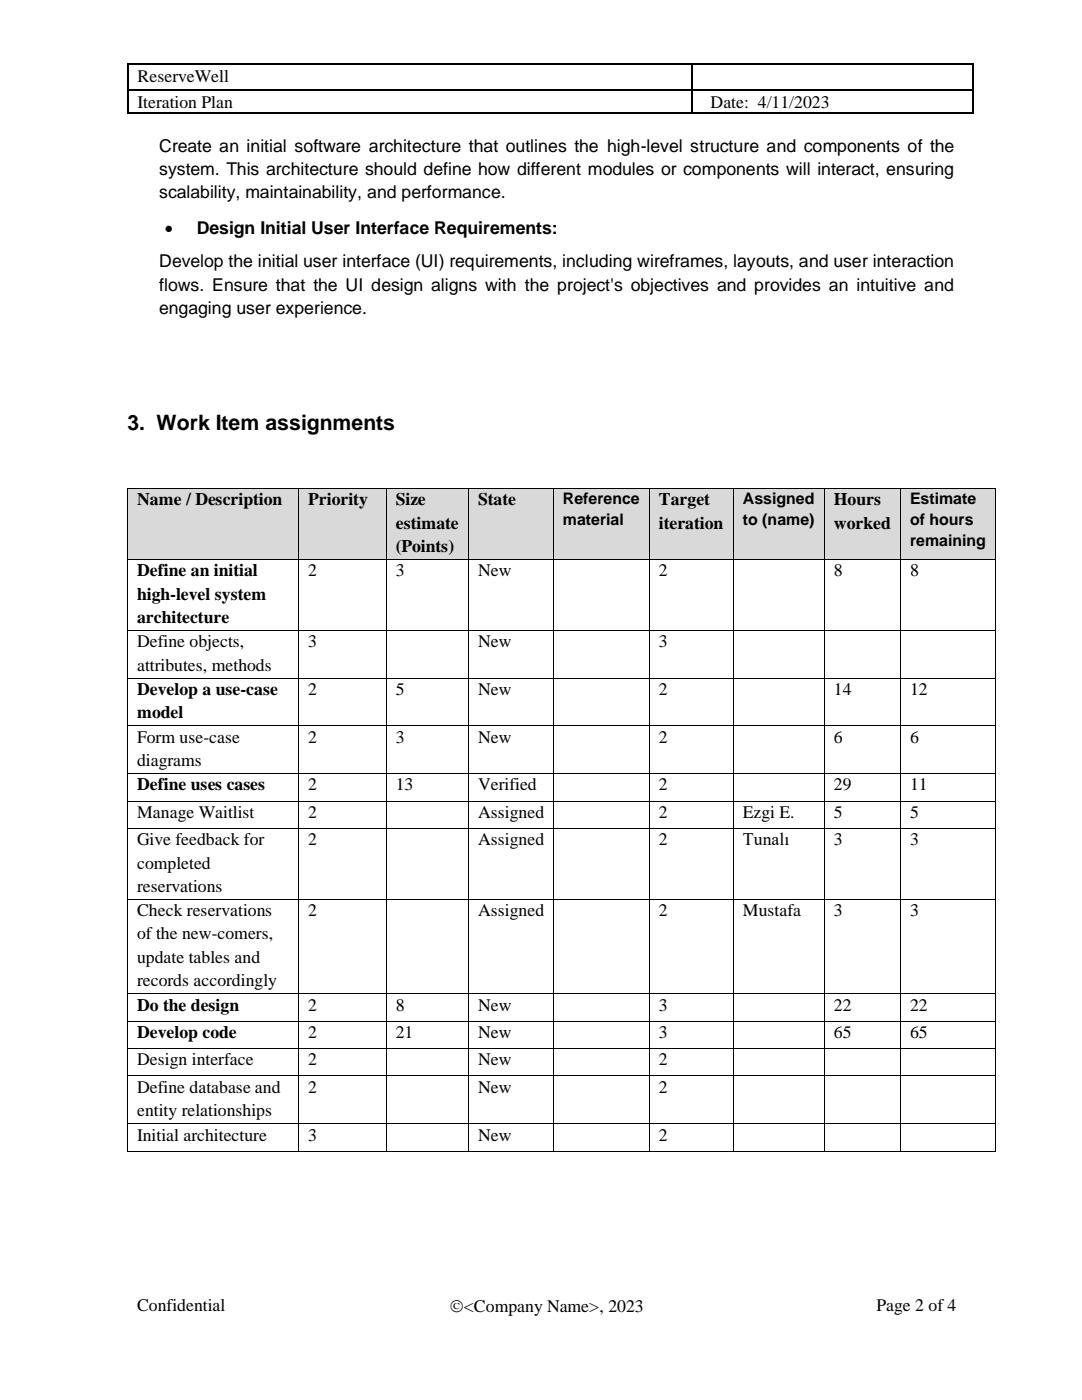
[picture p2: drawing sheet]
<svg xmlns="http://www.w3.org/2000/svg" width="216mm" height="279mm" viewBox="0 0 216 279" stroke-linecap="round" stroke-linejoin="round" font-family="sans-serif">
<defs><g id="words">
<text font-size="4.2" x="25.4" y="85.8">3. Work Item assignments</text>
<g font-size="3.5">
<text x="27.4" y="16.4">ReserveWell</text>
<text x="27.4" y="21.6">Iteration Plan</text>
<text x="141.8" y="21.6">Date: 4/11/2023</text>
<text x="31.8" y="30.3">Create an initial software architecture that outlines the high-level structure and components of the</text>
<text x="31.8" y="34.9">system. This architecture should define how different modules or components will interact, ensuring</text>
<text x="31.8" y="39.6">scalability, maintainability, and performance.</text>
<text x="32.9" y="46.7">•</text>
<text x="39.3" y="46.7">Design Initial User Interface Requirements:</text>
<text x="31.8" y="53.4">Develop the initial user interface (UI) requirements, including wireframes, layouts, and user interaction</text>
<text x="31.8" y="58">flows. Ensure that the UI design aligns with the project's objectives and provides an intuitive and</text>
<text x="31.8" y="62.7">engaging user experience.</text>
<text x="27.3" y="100.8">Name / Description</text>
<text x="61.5" y="100.8">Priority</text>
<text x="79" y="100.8">Size</text>
<text x="95.4" y="100.8">State</text>
<text x="131.5" y="100.8">Target</text>
<text x="166.4" y="100.8">Hours</text>
<text x="79" y="105.5">estimate</text>
<text x="131.5" y="105.5">iteration</text>
<text x="166.4" y="105.5">worked</text>
<text x="79" y="110.2">(Points)</text>
<text x="27.3" y="115">Define an initial</text>
<text x="27.3" y="119.7">high-level system</text>
<text x="61.5" y="115">2</text>
<text x="79" y="115">3</text>
<text x="95.4" y="115">New</text>
<text x="131.5" y="115">2</text>
<text x="166.4" y="115">8</text>
<text x="181.6" y="115">8</text>
<text x="27.3" y="124.4">architecture</text>
<text x="27.3" y="129.2">Define objects,</text>
<text x="61.5" y="129.2">3</text>
<text x="95.4" y="129.2">New</text>
<text x="131.5" y="129.2">3</text>
<text x="27.3" y="133.8">attributes, methods</text>
<text x="27.3" y="138.7">Develop a use-case</text>
<text x="27.3" y="143.4">model</text>
<text x="61.5" y="138.7">2</text>
<text x="79" y="138.7">5</text>
<text x="95.4" y="138.7">New</text>
<text x="131.5" y="138.7">2</text>
<text x="166.4" y="138.7">14</text>
<text x="181.6" y="138.7">12</text>
<text x="27.3" y="148.2">Form use-case</text>
<text x="61.5" y="148.2">2</text>
<text x="79" y="148.2">3</text>
<text x="95.4" y="148.2">New</text>
<text x="131.5" y="148.2">2</text>
<text x="166.4" y="148.2">6</text>
<text x="181.6" y="148.2">6</text>
<text x="27.3" y="152.9">diagrams</text>
<text x="27.3" y="157.7">Define uses cases</text>
<text x="61.5" y="157.7">2</text>
<text x="79" y="157.7">13</text>
<text x="95.4" y="157.7">Verified</text>
<text x="131.5" y="157.7">2</text>
<text x="166.4" y="157.7">29</text>
<text x="181.6" y="157.7">11</text>
<text x="27.3" y="163.2">Manage Waitlist</text>
<text x="61.5" y="163.2">2</text>
<text x="95.4" y="163.2">Assigned</text>
<text x="131.5" y="163.2">2</text>
<text x="148.2" y="163.2">Ezgi E.</text>
<text x="166.4" y="163.2">5</text>
<text x="181.6" y="163.2">5</text>
<text x="27.3" y="168.7">Give feedback for</text>
<text x="27.3" y="173.4">completed</text>
<text x="61.5" y="168.7">2</text>
<text x="95.4" y="168.7">Assigned</text>
<text x="131.5" y="168.7">2</text>
<text x="148.2" y="168.7">Tunalı</text>
<text x="166.4" y="168.7">3</text>
<text x="181.6" y="168.7">3</text>
<text x="27.3" y="178">reservations</text>
<text x="27.3" y="182.9">Check reservations</text>
<text x="61.5" y="182.9">2</text>
<text x="95.4" y="182.9">Assigned</text>
<text x="131.5" y="182.9">2</text>
<text x="148.2" y="182.9">Mustafa</text>
<text x="166.4" y="182.9">3</text>
<text x="181.6" y="182.9">3</text>
<text x="27.3" y="187.5">of the new-comers,</text>
<text x="27.3" y="192.1">update tables and</text>
<text x="27.3" y="196.8">records accordingly</text>
<text x="27.3" y="201.7">Do the design</text>
<text x="61.5" y="201.7">2</text>
<text x="79" y="201.7">8</text>
<text x="95.4" y="201.7">New</text>
<text x="131.5" y="201.7">3</text>
<text x="166.4" y="201.7">22</text>
<text x="181.6" y="201.7">22</text>
<text x="27.3" y="207.1">Develop code</text>
<text x="61.5" y="207.1">2</text>
<text x="79" y="207.1">21</text>
<text x="95.4" y="207.1">New</text>
<text x="131.5" y="207.1">3</text>
<text x="166.4" y="207.1">65</text>
<text x="181.6" y="207.1">65</text>
<text x="27.3" y="212.6">Design interface</text>
<text x="61.5" y="212.6">2</text>
<text x="95.4" y="212.6">New</text>
<text x="131.5" y="212.6">2</text>
<text x="27.3" y="218.1">Define database and</text>
<text x="61.5" y="218.1">2</text>
<text x="95.4" y="218.1">New</text>
<text x="131.5" y="218.1">2</text>
<text x="27.3" y="222.8">entity relationships</text>
<text x="27.3" y="227.6">Initial architecture</text>
<text x="61.5" y="227.6">3</text>
<text x="95.4" y="227.6">New</text>
<text x="131.5" y="227.6">2</text>
<text x="27.3" y="261.7">Confidential</text>
<text x="89.7" y="261.8">©&lt;Company Name&gt;, 2023</text>
<text x="174.9" y="261.7">Page 2 of 4</text>
</g>
<g font-size="3.2">
<text x="112.3" y="100.6">Reference</text>
<text x="148.2" y="100.6">Assigned</text>
<text x="181.6" y="100.6">Estimate</text>
<text x="112.3" y="104.8">material</text>
<text x="148.2" y="104.8">to (name)</text>
<text x="181.6" y="104.8">of hours</text>
<text x="181.6" y="109">remaining</text>
</g>
</g></defs>
<g fill="#000">
<path d="M25.4 12.7h.3v.3h-.3z" fill-rule="evenodd"/>
<path d="M25.4 12.7h.3v.3h-.3z" fill-rule="evenodd"/>
<path d="M25.4 17.9h.3v.3h-.3z" fill-rule="evenodd"/>
<path d="M137.9 12.7h.3v.3h-.3z" fill-rule="evenodd"/>
<path d="M137.9 17.9h.3v.3h-.3z" fill-rule="evenodd"/>
<path d="M194 12.7h.3v.3h-.3z" fill-rule="evenodd"/>
<path d="M194 12.7h.3v.3h-.3z" fill-rule="evenodd"/>
<path d="M194 17.9h.3v.3h-.3z" fill-rule="evenodd"/>
<path d="M25.4 22.4h.3v.3h-.3z" fill-rule="evenodd"/>
<path d="M25.4 22.4h.3v.3h-.3z" fill-rule="evenodd"/>
<path d="M137.9 22.4h.3v.3h-.3z" fill-rule="evenodd"/>
<path d="M194 22.4h.3v.3h-.3z" fill-rule="evenodd"/>
<path d="M194 22.4h.3v.3h-.3z" fill-rule="evenodd"/>
</g>
<path d="M25.5 13v4.9M25.5 18.2v4.2M25.7 12.8h112.2M25.7 18h112.2M138 13v4.9M138 18.2v4.2M138.2 12.8h55.8M138.2 18h55.8M194.2 13v4.9M194.2 18.2v4.2M25.7 22.5h112.2M138.2 22.5h55.8" fill="none" stroke="#000" stroke-width=".26"/>
<g fill="#d9d9d9">
<path d="M25.5 97.6h34v14h-34z" fill-rule="evenodd"/>
<path d="M27.3 97.6h30.3v4.7h-30.3z" fill-rule="evenodd"/>
<path d="M59.6 97.6h17.4v14h-17.4z" fill-rule="evenodd"/>
<path d="M61.5 97.6h13.7v4.7h-13.7z" fill-rule="evenodd"/>
<path d="M77.2 97.6h16.1v14h-16.1z" fill-rule="evenodd"/>
<path d="M79 97.6h12.6v4.7h-12.6z" fill-rule="evenodd"/>
<path d="M79 102.3h12.6v4.6h-12.6z" fill-rule="evenodd"/>
<path d="M79 106.9h12.6v4.7h-12.6z" fill-rule="evenodd"/>
<path d="M93.5 97.6h16.8v14h-16.8z" fill-rule="evenodd"/>
<path d="M95.4 97.6h13.1v4.7h-13.1z" fill-rule="evenodd"/>
<path d="M110.5 97.6h19v14h-19z" fill-rule="evenodd"/>
<path d="M112.3 97.6h15.4v4.2h-15.4z" fill-rule="evenodd"/>
<path d="M112.3 101.8h15.4v4.2h-15.4z" fill-rule="evenodd"/>
<path d="M129.7 97.6h16.6v14h-16.6z" fill-rule="evenodd"/>
<path d="M131.5 97.6h12.9v4.7h-12.9z" fill-rule="evenodd"/>
<path d="M131.5 102.3h12.9v4.6h-12.9z" fill-rule="evenodd"/>
<path d="M146.5 97.6h17.9v14h-17.9z" fill-rule="evenodd"/>
<path d="M148.2 97.6h14.4v4.2h-14.4z" fill-rule="evenodd"/>
<path d="M148.2 101.8h14.4v4.2h-14.4z" fill-rule="evenodd"/>
<path d="M164.6 97.6h14.9v14h-14.9z" fill-rule="evenodd"/>
<path d="M166.4 97.6h11.4v4.7h-11.4z" fill-rule="evenodd"/>
<path d="M166.4 102.3h11.4v4.6h-11.4z" fill-rule="evenodd"/>
<path d="M179.7 97.6h18.9v14h-18.9z" fill-rule="evenodd"/>
<path d="M181.6 97.6h15.2v4.2h-15.2z" fill-rule="evenodd"/>
<path d="M181.6 101.8h15.2v4.2h-15.2z" fill-rule="evenodd"/>
<path d="M181.6 106h15.2v4.2h-15.2z" fill-rule="evenodd"/>
</g>
<g fill="#000">
<path d="M25.3 97.4h.2v.2h-.2z" fill-rule="evenodd"/>
<path d="M25.3 97.4h.2v.2h-.2z" fill-rule="evenodd"/>
<path d="M59.5 97.4h.1v.2h-.1z" fill-rule="evenodd"/>
<path d="M77 97.4h.2v.2h-.2z" fill-rule="evenodd"/>
<path d="M93.3 97.4h.2v.2h-.2z" fill-rule="evenodd"/>
<path d="M110.3 97.4h.2v.2h-.2z" fill-rule="evenodd"/>
<path d="M129.5 97.4h.2v.2h-.2z" fill-rule="evenodd"/>
<path d="M146.3 97.4h.2v.2h-.2z" fill-rule="evenodd"/>
<path d="M164.4 97.4h.2v.2h-.2z" fill-rule="evenodd"/>
<path d="M179.5 97.4h.2v.2h-.2z" fill-rule="evenodd"/>
<path d="M198.6 97.4h.2v.2h-.2z" fill-rule="evenodd"/>
<path d="M198.6 97.4h.2v.2h-.2z" fill-rule="evenodd"/>
<path d="M25.3 111.6h.2v.2h-.2z" fill-rule="evenodd"/>
<path d="M59.5 111.6h.1v.2h-.1z" fill-rule="evenodd"/>
<path d="M77 111.6h.2v.2h-.2z" fill-rule="evenodd"/>
<path d="M93.3 111.6h.2v.2h-.2z" fill-rule="evenodd"/>
<path d="M110.3 111.6h.2v.2h-.2z" fill-rule="evenodd"/>
<path d="M129.5 111.6h.2v.2h-.2z" fill-rule="evenodd"/>
<path d="M146.3 111.6h.2v.2h-.2z" fill-rule="evenodd"/>
<path d="M164.4 111.6h.2v.2h-.2z" fill-rule="evenodd"/>
<path d="M179.5 111.6h.2v.2h-.2z" fill-rule="evenodd"/>
<path d="M198.6 111.6h.2v.2h-.2z" fill-rule="evenodd"/>
<path d="M25.3 125.7h.2v.2h-.2z" fill-rule="evenodd"/>
<path d="M25.3 135.2h.2v.2h-.2z" fill-rule="evenodd"/>
<path d="M59.5 125.7h.1v.2h-.1z" fill-rule="evenodd"/>
<path d="M59.5 135.2h.1v.2h-.1z" fill-rule="evenodd"/>
<path d="M77 125.7h.2v.2h-.2z" fill-rule="evenodd"/>
<path d="M77 135.2h.2v.2h-.2z" fill-rule="evenodd"/>
<path d="M93.3 125.7h.2v.2h-.2z" fill-rule="evenodd"/>
<path d="M93.3 135.2h.2v.2h-.2z" fill-rule="evenodd"/>
<path d="M110.3 125.7h.2v.2h-.2z" fill-rule="evenodd"/>
<path d="M110.3 135.2h.2v.2h-.2z" fill-rule="evenodd"/>
<path d="M129.5 125.7h.2v.2h-.2z" fill-rule="evenodd"/>
<path d="M129.5 135.2h.2v.2h-.2z" fill-rule="evenodd"/>
<path d="M146.3 125.7h.2v.2h-.2z" fill-rule="evenodd"/>
<path d="M146.3 135.2h.2v.2h-.2z" fill-rule="evenodd"/>
<path d="M164.4 125.7h.2v.2h-.2z" fill-rule="evenodd"/>
<path d="M164.4 135.2h.2v.2h-.2z" fill-rule="evenodd"/>
<path d="M179.5 125.7h.2v.2h-.2z" fill-rule="evenodd"/>
<path d="M179.5 135.2h.2v.2h-.2z" fill-rule="evenodd"/>
<path d="M198.6 125.7h.2v.2h-.2z" fill-rule="evenodd"/>
<path d="M198.6 135.2h.2v.2h-.2z" fill-rule="evenodd"/>
<path d="M25.3 144.8h.2v.1h-.2z" fill-rule="evenodd"/>
<path d="M25.3 154.3h.2v.2h-.2z" fill-rule="evenodd"/>
<path d="M25.3 159.8h.2v.1h-.2z" fill-rule="evenodd"/>
<path d="M59.5 144.8h.1v.1h-.1z" fill-rule="evenodd"/>
<path d="M59.5 154.3h.1v.2h-.1z" fill-rule="evenodd"/>
<path d="M59.5 159.8h.1v.1h-.1z" fill-rule="evenodd"/>
<path d="M77 144.8h.2v.1h-.2z" fill-rule="evenodd"/>
<path d="M77 154.3h.2v.2h-.2z" fill-rule="evenodd"/>
<path d="M77 159.8h.2v.1h-.2z" fill-rule="evenodd"/>
<path d="M93.3 144.8h.2v.1h-.2z" fill-rule="evenodd"/>
<path d="M93.3 154.3h.2v.2h-.2z" fill-rule="evenodd"/>
<path d="M93.3 159.8h.2v.1h-.2z" fill-rule="evenodd"/>
<path d="M110.3 144.8h.2v.1h-.2z" fill-rule="evenodd"/>
<path d="M110.3 154.3h.2v.2h-.2z" fill-rule="evenodd"/>
<path d="M110.3 159.8h.2v.1h-.2z" fill-rule="evenodd"/>
<path d="M129.5 144.8h.2v.1h-.2z" fill-rule="evenodd"/>
<path d="M129.5 154.3h.2v.2h-.2z" fill-rule="evenodd"/>
<path d="M129.5 159.8h.2v.1h-.2z" fill-rule="evenodd"/>
<path d="M146.3 144.8h.2v.1h-.2z" fill-rule="evenodd"/>
<path d="M146.3 154.3h.2v.2h-.2z" fill-rule="evenodd"/>
<path d="M146.3 159.8h.2v.1h-.2z" fill-rule="evenodd"/>
<path d="M164.4 144.8h.2v.1h-.2z" fill-rule="evenodd"/>
<path d="M164.4 154.3h.2v.2h-.2z" fill-rule="evenodd"/>
<path d="M164.4 159.8h.2v.1h-.2z" fill-rule="evenodd"/>
<path d="M179.5 144.8h.2v.1h-.2z" fill-rule="evenodd"/>
<path d="M179.5 154.3h.2v.2h-.2z" fill-rule="evenodd"/>
<path d="M179.5 159.8h.2v.1h-.2z" fill-rule="evenodd"/>
<path d="M198.6 144.8h.2v.1h-.2z" fill-rule="evenodd"/>
<path d="M198.6 154.3h.2v.2h-.2z" fill-rule="evenodd"/>
<path d="M198.6 159.8h.2v.1h-.2z" fill-rule="evenodd"/>
<path d="M25.3 165.2h.2v.2h-.2z" fill-rule="evenodd"/>
<path d="M25.3 179.4h.2v.2h-.2z" fill-rule="evenodd"/>
<path d="M59.5 165.2h.1v.2h-.1z" fill-rule="evenodd"/>
<path d="M59.5 179.4h.1v.2h-.1z" fill-rule="evenodd"/>
<path d="M77 165.2h.2v.2h-.2z" fill-rule="evenodd"/>
<path d="M77 179.4h.2v.2h-.2z" fill-rule="evenodd"/>
<path d="M93.3 165.2h.2v.2h-.2z" fill-rule="evenodd"/>
<path d="M93.3 179.4h.2v.2h-.2z" fill-rule="evenodd"/>
<path d="M110.3 165.2h.2v.2h-.2z" fill-rule="evenodd"/>
<path d="M110.3 179.4h.2v.2h-.2z" fill-rule="evenodd"/>
<path d="M129.5 165.2h.2v.2h-.2z" fill-rule="evenodd"/>
<path d="M129.5 179.4h.2v.2h-.2z" fill-rule="evenodd"/>
<path d="M146.3 165.2h.2v.2h-.2z" fill-rule="evenodd"/>
<path d="M146.3 179.4h.2v.2h-.2z" fill-rule="evenodd"/>
<path d="M164.4 165.2h.2v.2h-.2z" fill-rule="evenodd"/>
<path d="M164.4 179.4h.2v.2h-.2z" fill-rule="evenodd"/>
<path d="M179.5 165.2h.2v.2h-.2z" fill-rule="evenodd"/>
<path d="M179.5 179.4h.2v.2h-.2z" fill-rule="evenodd"/>
<path d="M198.6 165.2h.2v.2h-.2z" fill-rule="evenodd"/>
<path d="M198.6 179.4h.2v.2h-.2z" fill-rule="evenodd"/>
<path d="M25.3 198.2h.2v.2h-.2z" fill-rule="evenodd"/>
<path d="M59.5 198.2h.1v.2h-.1z" fill-rule="evenodd"/>
<path d="M77 198.2h.2v.2h-.2z" fill-rule="evenodd"/>
<path d="M93.3 198.2h.2v.2h-.2z" fill-rule="evenodd"/>
<path d="M110.3 198.2h.2v.2h-.2z" fill-rule="evenodd"/>
<path d="M129.5 198.2h.2v.2h-.2z" fill-rule="evenodd"/>
<path d="M146.3 198.2h.2v.2h-.2z" fill-rule="evenodd"/>
<path d="M164.4 198.2h.2v.2h-.2z" fill-rule="evenodd"/>
<path d="M179.5 198.2h.2v.2h-.2z" fill-rule="evenodd"/>
<path d="M198.6 198.2h.2v.2h-.2z" fill-rule="evenodd"/>
<path d="M25.3 203.7h.2v.2h-.2z" fill-rule="evenodd"/>
<path d="M25.3 209.2h.2v.2h-.2z" fill-rule="evenodd"/>
<path d="M25.3 214.6h.2v.2h-.2z" fill-rule="evenodd"/>
<path d="M59.5 203.7h.1v.2h-.1z" fill-rule="evenodd"/>
<path d="M59.5 209.2h.1v.2h-.1z" fill-rule="evenodd"/>
<path d="M59.5 214.6h.1v.2h-.1z" fill-rule="evenodd"/>
<path d="M77 203.7h.2v.2h-.2z" fill-rule="evenodd"/>
<path d="M77 209.2h.2v.2h-.2z" fill-rule="evenodd"/>
<path d="M77 214.6h.2v.2h-.2z" fill-rule="evenodd"/>
<path d="M93.3 203.7h.2v.2h-.2z" fill-rule="evenodd"/>
<path d="M93.3 209.2h.2v.2h-.2z" fill-rule="evenodd"/>
<path d="M93.3 214.6h.2v.2h-.2z" fill-rule="evenodd"/>
<path d="M110.3 203.7h.2v.2h-.2z" fill-rule="evenodd"/>
<path d="M110.3 209.2h.2v.2h-.2z" fill-rule="evenodd"/>
<path d="M110.3 214.6h.2v.2h-.2z" fill-rule="evenodd"/>
<path d="M129.5 203.7h.2v.2h-.2z" fill-rule="evenodd"/>
<path d="M129.5 209.2h.2v.2h-.2z" fill-rule="evenodd"/>
<path d="M129.5 214.6h.2v.2h-.2z" fill-rule="evenodd"/>
<path d="M146.3 203.7h.2v.2h-.2z" fill-rule="evenodd"/>
<path d="M146.3 209.2h.2v.2h-.2z" fill-rule="evenodd"/>
<path d="M146.3 214.6h.2v.2h-.2z" fill-rule="evenodd"/>
<path d="M164.4 203.7h.2v.2h-.2z" fill-rule="evenodd"/>
<path d="M164.4 209.2h.2v.2h-.2z" fill-rule="evenodd"/>
<path d="M164.4 214.6h.2v.2h-.2z" fill-rule="evenodd"/>
<path d="M179.5 203.7h.2v.2h-.2z" fill-rule="evenodd"/>
<path d="M179.5 209.2h.2v.2h-.2z" fill-rule="evenodd"/>
<path d="M179.5 214.6h.2v.2h-.2z" fill-rule="evenodd"/>
<path d="M198.6 203.7h.2v.2h-.2z" fill-rule="evenodd"/>
<path d="M198.6 209.2h.2v.2h-.2z" fill-rule="evenodd"/>
<path d="M198.6 214.6h.2v.2h-.2z" fill-rule="evenodd"/>
<path d="M25.3 224.2h.2v.1h-.2z" fill-rule="evenodd"/>
<path d="M25.3 229.6h.2v.2h-.2z" fill-rule="evenodd"/>
<path d="M25.3 229.6h.2v.2h-.2z" fill-rule="evenodd"/>
<path d="M59.5 224.2h.1v.1h-.1z" fill-rule="evenodd"/>
<path d="M59.5 229.6h.1v.2h-.1z" fill-rule="evenodd"/>
<path d="M77 224.2h.2v.1h-.2z" fill-rule="evenodd"/>
<path d="M77 229.6h.2v.2h-.2z" fill-rule="evenodd"/>
<path d="M93.3 224.2h.2v.1h-.2z" fill-rule="evenodd"/>
<path d="M93.3 229.6h.2v.2h-.2z" fill-rule="evenodd"/>
<path d="M110.3 224.2h.2v.1h-.2z" fill-rule="evenodd"/>
<path d="M110.3 229.6h.2v.2h-.2z" fill-rule="evenodd"/>
<path d="M129.5 224.2h.2v.1h-.2z" fill-rule="evenodd"/>
<path d="M129.5 229.6h.2v.2h-.2z" fill-rule="evenodd"/>
<path d="M146.3 224.2h.2v.1h-.2z" fill-rule="evenodd"/>
<path d="M146.3 229.6h.2v.2h-.2z" fill-rule="evenodd"/>
<path d="M164.4 224.2h.2v.1h-.2z" fill-rule="evenodd"/>
<path d="M164.4 229.6h.2v.2h-.2z" fill-rule="evenodd"/>
<path d="M179.5 224.2h.2v.1h-.2z" fill-rule="evenodd"/>
<path d="M179.5 229.6h.2v.2h-.2z" fill-rule="evenodd"/>
<path d="M198.6 224.2h.2v.1h-.2z" fill-rule="evenodd"/>
<path d="M198.6 229.6h.2v.2h-.2z" fill-rule="evenodd"/>
<path d="M198.6 229.6h.2v.2h-.2z" fill-rule="evenodd"/>
</g>
<g fill="none" stroke="#000" stroke-width=".2">
<path d="M25.4 97.6v14M25.5 97.5h34M59.6 97.6v14M59.6 97.5h17.4M77.1 97.6v14M77.2 97.5h16.1M93.4 97.6v14M93.5 97.5h16.8M110.4 97.6v14M110.5 97.5h19M129.6 97.6v14M129.7 97.5h16.6"/>
<path d="M146.4 97.6v14M146.5 97.5h17.9M164.5 97.6v14M164.6 97.5h14.9M179.6 97.6v14M179.7 97.5h18.9M198.7 97.6v14M25.4 111.8v13.9M25.5 111.7h34M59.6 111.8v13.9M59.6 111.7h17.4M77.1 111.8v13.9"/>
<path d="M77.2 111.7h16.1M93.4 111.8v13.9M93.5 111.7h16.8M110.4 111.8v13.9M110.5 111.7h19M129.6 111.8v13.9M129.7 111.7h16.6M146.4 111.8v13.9M146.5 111.7h17.9M164.5 111.8v13.9M164.6 111.7h14.9M179.6 111.8v13.9"/>
<path d="M179.7 111.7h18.9M198.7 111.8v13.9M25.4 125.9v9.3M25.4 135.4v9.4M25.5 125.8h34M25.5 135.3h34M59.6 125.9v9.3M59.6 135.4v9.4M59.6 125.8h17.4M59.6 135.3h17.4M77.1 125.9v9.3M77.1 135.4v9.4"/>
<path d="M77.2 125.8h16.1M77.2 135.3h16.1M93.4 125.9v9.3M93.4 135.4v9.4M93.5 125.8h16.8M93.5 135.3h16.8M110.4 125.9v9.3M110.4 135.4v9.4M110.5 125.8h19M110.5 135.3h19M129.6 125.9v9.3M129.6 135.4v9.4"/>
<path d="M129.7 125.8h16.6M129.7 135.3h16.6M146.4 125.9v9.3M146.4 135.4v9.4M146.5 125.8h17.9M146.5 135.3h17.9M164.5 125.9v9.3M164.5 135.4v9.4M164.6 125.8h14.9M164.6 135.3h14.9M179.6 125.9v9.3M179.6 135.4v9.4"/>
<path d="M179.7 125.8h18.9M179.7 135.3h18.9M198.7 125.9v9.3M198.7 135.4v9.4M25.4 144.9v9.4M25.4 154.5v5.3M25.4 159.9v5.3M25.5 144.9h34M25.5 154.4h34M25.5 159.9h34M59.6 144.9v9.4M59.6 154.5v5.3"/>
<path d="M59.6 159.9v5.3M59.6 144.9h17.4M59.6 154.4h17.4M59.6 159.9h17.4M77.1 144.9v9.4M77.1 154.5v5.3M77.1 159.9v5.3M77.2 144.9h16.1M77.2 154.4h16.1M77.2 159.9h16.1M93.4 144.9v9.4M93.4 154.5v5.3"/>
<path d="M93.4 159.9v5.3M93.5 144.9h16.8M93.5 154.4h16.8M93.5 159.9h16.8M110.4 144.9v9.4M110.4 154.5v5.3M110.4 159.9v5.3M110.5 144.9h19M110.5 154.4h19M110.5 159.9h19M129.6 144.9v9.4M129.6 154.5v5.3"/>
<path d="M129.6 159.9v5.3M129.7 144.9h16.6M129.7 154.4h16.6M129.7 159.9h16.6M146.4 144.9v9.4M146.4 154.5v5.3M146.4 159.9v5.3M146.5 144.9h17.9M146.5 154.4h17.9M146.5 159.9h17.9M164.5 144.9v9.4M164.5 154.5v5.3"/>
<path d="M164.5 159.9v5.3M164.6 144.9h14.9M164.6 154.4h14.9M164.6 159.9h14.9M179.6 144.9v9.4M179.6 154.5v5.3M179.6 159.9v5.3M179.7 144.9h18.9M179.7 154.4h18.9M179.7 159.9h18.9M198.7 144.9v9.4M198.7 154.5v5.3"/>
<path d="M198.7 159.9v5.3M25.4 165.4v14M25.4 179.6v18.6M25.5 165.3h34M25.5 179.5h34M59.6 165.4v14M59.6 179.6v18.6M59.6 165.3h17.4M59.6 179.5h17.4M77.1 165.4v14M77.1 179.6v18.6M77.2 165.3h16.1"/>
<path d="M77.2 179.5h16.1M93.4 165.4v14M93.4 179.6v18.6M93.5 165.3h16.8M93.5 179.5h16.8M110.4 165.4v14M110.4 179.6v18.6M110.5 165.3h19M110.5 179.5h19M129.6 165.4v14M129.6 179.6v18.6M129.7 165.3h16.6"/>
<path d="M129.7 179.5h16.6M146.4 165.4v14M146.4 179.6v18.6M146.5 165.3h17.9M146.5 179.5h17.9M164.5 165.4v14M164.5 179.6v18.6M164.6 165.3h14.9M164.6 179.5h14.9M179.6 165.4v14M179.6 179.6v18.6M179.7 165.3h18.9"/>
<path d="M179.7 179.5h18.9M198.7 165.4v14M198.7 179.6v18.6M25.4 198.4v5.3M25.5 198.3h34M59.6 198.4v5.3M59.6 198.3h17.4M77.1 198.4v5.3M77.2 198.3h16.1M93.4 198.4v5.3M93.5 198.3h16.8M110.4 198.4v5.3"/>
<path d="M110.5 198.3h19M129.6 198.4v5.3M129.7 198.3h16.6M146.4 198.4v5.3M146.5 198.3h17.9M164.5 198.4v5.3M164.6 198.3h14.9M179.6 198.4v5.3M179.7 198.3h18.9M198.7 198.4v5.3M25.4 203.9v5.3M25.4 209.4v5.2"/>
<path d="M25.4 214.8v9.4M25.5 203.8h34M25.5 209.3h34M25.5 214.7h34M59.6 203.9v5.3M59.6 209.4v5.2M59.6 214.8v9.4M59.6 203.8h17.4M59.6 209.3h17.4M59.6 214.7h17.4M77.1 203.9v5.3M77.1 209.4v5.2"/>
<path d="M77.1 214.8v9.4M77.2 203.8h16.1M77.2 209.3h16.1M77.2 214.7h16.1M93.4 203.9v5.3M93.4 209.4v5.2M93.4 214.8v9.4M93.5 203.8h16.8M93.5 209.3h16.8M93.5 214.7h16.8M110.4 203.9v5.3M110.4 209.4v5.2"/>
<path d="M110.4 214.8v9.4M110.5 203.8h19M110.5 209.3h19M110.5 214.7h19M129.6 203.9v5.3M129.6 209.4v5.2M129.6 214.8v9.4M129.7 203.8h16.6M129.7 209.3h16.6M129.7 214.7h16.6M146.4 203.9v5.3M146.4 209.4v5.2"/>
<path d="M146.4 214.8v9.4M146.5 203.8h17.9M146.5 209.3h17.9M146.5 214.7h17.9M164.5 203.9v5.3M164.5 209.4v5.2M164.5 214.8v9.4M164.6 203.8h14.9M164.6 209.3h14.9M164.6 214.7h14.9M179.6 203.9v5.3M179.6 209.4v5.2"/>
<path d="M179.6 214.8v9.4M179.7 203.8h18.9M179.7 209.3h18.9M179.7 214.7h18.9M198.7 203.9v5.3M198.7 209.4v5.2M198.7 214.8v9.4M25.4 224.3v5.3M25.5 224.3h34M25.5 229.7h34M59.6 224.3v5.3M59.6 224.3h17.4"/>
<path d="M59.6 229.7h17.4M77.1 224.3v5.3M77.2 224.3h16.1M77.2 229.7h16.1M93.4 224.3v5.3M93.5 224.3h16.8M93.5 229.7h16.8M110.4 224.3v5.3M110.5 224.3h19M110.5 229.7h19M129.6 224.3v5.3M129.7 224.3h16.6"/>
<path d="M129.7 229.7h16.6M146.4 224.3v5.3M146.5 224.3h17.9M146.5 229.7h17.9M164.5 224.3v5.3M164.6 224.3h14.9M164.6 229.7h14.9M179.6 224.3v5.3M179.7 224.3h18.9M179.7 229.7h18.9M198.7 224.3v5.3"/>
</g>
<use href="#words"/>
</svg>
